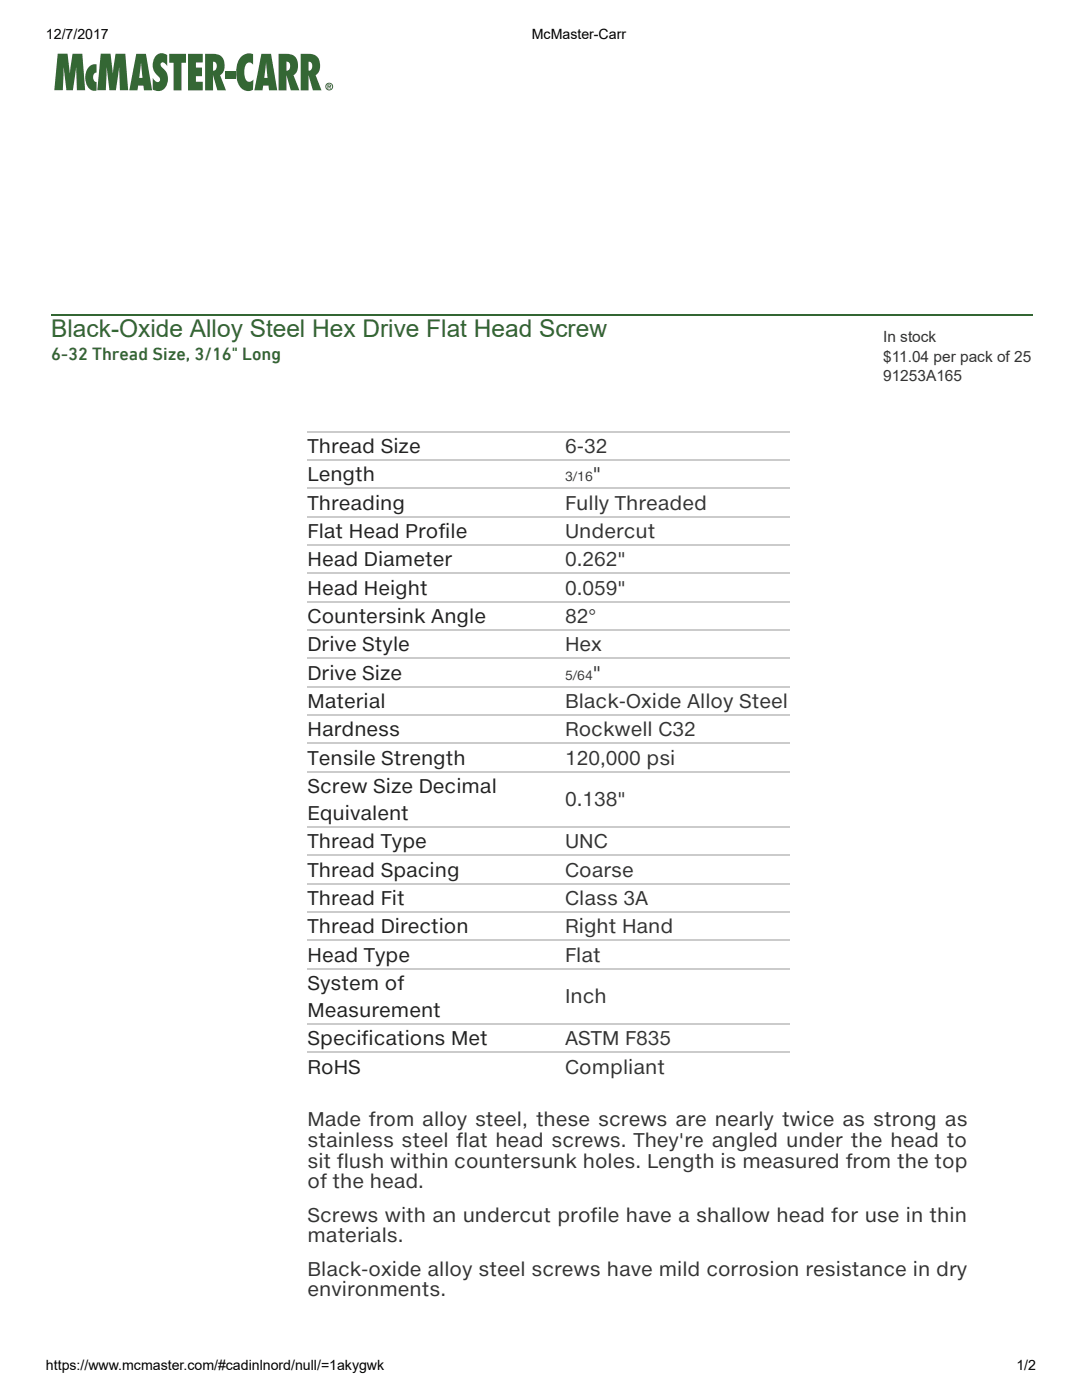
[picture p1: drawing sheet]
<svg xmlns="http://www.w3.org/2000/svg" width="216mm" height="279mm" viewBox="0 0 216 279" stroke-linecap="round" stroke-linejoin="round" font-family="sans-serif">
<defs><g id="words">
<text font-size="4.9" fill="#363" x="10.2" y="67.3">Black-Oxide Alloy Steel Hex Drive Flat Head Screw</text>
<g font-size="3.9" fill="#222">
<text x="61.4" y="90.4">Thread Size</text>
<text x="61.4" y="96">Length</text>
<text x="61.4" y="101.7">Threading</text>
<text x="61.4" y="107.4">Flat Head Profile</text>
<text x="61.4" y="113">Head Diameter</text>
<text x="61.4" y="118.7">Head Height</text>
<text x="61.4" y="124.3">Countersink Angle</text>
<text x="61.4" y="130">Drive Style</text>
<text x="61.4" y="135.6">Drive Size</text>
<text x="61.4" y="141.3">Material</text>
<text x="61.4" y="146.9">Hardness</text>
<text x="61.4" y="152.6">Tensile Strength</text>
<text x="61.4" y="158.2">Screw Size Decimal</text>
<text x="61.4" y="163.6">Equivalent</text>
<text x="61.4" y="169.3">Thread Type</text>
<text x="61.4" y="174.9">Thread Spacing</text>
<text x="61.4" y="180.6">Thread Fit</text>
<text x="61.4" y="186.2">Thread Direction</text>
<text x="61.4" y="191.9">Head Type</text>
<text x="61.4" y="197.5">System of</text>
<text x="61.4" y="202.9">Measurement</text>
<text x="61.4" y="208.6">Specifications Met</text>
<text x="61.4" y="214.2">RoHS</text>
</g>
<g font-size="3.9" fill="#333">
<text x="112.8" y="90.4">6-32</text>
<text x="112.8" y="101.7">Fully Threaded</text>
<text x="118.3" y="96">&quot;</text>
<text x="112.8" y="107.4">Undercut</text>
<text x="112.8" y="113">0.262&quot;</text>
<text x="112.8" y="118.7">0.059&quot;</text>
<text x="112.8" y="124.3">82°</text>
<text x="112.8" y="130">Hex</text>
<text x="118.3" y="135.6">&quot;</text>
<text x="112.8" y="141.3">Black-Oxide Alloy Steel</text>
<text x="112.8" y="146.9">Rockwell C32</text>
<text x="112.8" y="152.6">120,000 psi</text>
<text x="112.8" y="160.8">0.138&quot;</text>
<text x="112.8" y="169.3">UNC</text>
<text x="112.8" y="174.9">Coarse</text>
<text x="112.8" y="180.6">Class 3A</text>
<text x="112.8" y="186.2">Right Hand</text>
<text x="112.8" y="191.9">Flat</text>
<text x="112.8" y="200.1">Inch</text>
<text x="112.8" y="208.6">ASTM F835</text>
<text x="112.8" y="214.2">Compliant</text>
<text x="61.4" y="224.8">Made from alloy steel, these screws are nearly twice as strong as</text>
<text x="61.4" y="228.9">stainless steel flat head screws. They're angled under the head to</text>
<text x="61.4" y="233">sit flush within countersunk holes. Length is measured from the top</text>
<text x="61.4" y="237.1">of the head.</text>
<text x="61.4" y="243.8">Screws with an undercut profile have a shallow head for use in thin</text>
<text x="61.4" y="247.9">materials.</text>
<text x="61.4" y="254.6">Black-oxide alloy steel screws have mild corrosion resistance in dry</text>
<text x="61.4" y="258.7">environments.</text>
</g>
<text font-size="3.6" fill="#363" x="10.2" y="71.9">6-32 Thread Size, 3/16&quot; Long</text>
<g font-size="3.1" fill="#333">
<text x="176.2" y="68.3">In stock</text>
<text x="176.2" y="72.2">$11.04 per pack of 25</text>
<text x="176.2" y="76">91253A165</text>
</g>
<g font-size="2.8">
<text x="9.2" y="7.8">12/7/2017</text>
<text x="106.1" y="7.8">McMaster-Carr</text>
<text x="9.2" y="273.4">https://www.mcmaster.com/#cadinlnord/null/=1akygwk</text>
<text x="202.8" y="273.4">1/2</text>
</g>
<g font-size="2.6" fill="#333">
<text x="112.8" y="96">3/16</text>
<text x="112.8" y="135.6">5/64</text>
</g>
</g></defs>
<path d="M10.2 62.8h195.8" fill="none" stroke="#363" stroke-width=".26"/>
<g fill="none" stroke="#cbcbcb" stroke-width=".26">
<path d="M61.4 97.5h96.1M61.4 86.2h96.1M61.4 91.8h96.1M61.4 114.4h96.1M61.4 108.8h96.1M61.4 103.1h96.1M61.4 137h96.1M61.4 131.4h96.1M61.4 125.7h96.1M61.4 120.1h96.1M61.4 154h96.1M61.4 148.3h96.1"/>
<path d="M61.4 142.7h96.1M61.4 176.3h96.1M61.4 170.7h96.1M61.4 165h96.1M61.4 193.3h96.1M61.4 187.7h96.1M61.4 182h96.1M61.4 210h96.1M61.4 204.4h96.1"/>
</g>
<g fill="#fff">
<path d="M11.8 24.1h194.2v38.5h-194.2z"/>
<path d="M10.2 10.2h195.8v8.3h-195.8z"/>
</g>
<g fill="#346734">
<path d="M11.5 10.7h2l.4 3.9 .6-3.9h1.9l.6 7.3h-1.7l-.1-4.6-.7 4.6h-1.2l-.6-4.6-.2 4.6h-1.7z"/>
<path d="M17.7 13.4a1.63 1.63 0 0 1 1.6-.6v1.7a.98 .98 0 0 0-.7 .9 .98 .98 0 0 0 .7 1v1.7a1.92 1.92 0 0 1-2.2-2.1 3.4 3.4 0 0 1 .6-2.6z"/>
<path d="M20.1 10.7h2l.4 3.9 .6-3.9h1.9l.6 7.3h-1.7l-.1-4.6-.7 4.6h-1.3l-.5-4.6-.2 4.6h-1.7z"/>
<path d="M44.9 14.1h2.1v1.6h-2.1z"/>
<path d="M31.2 11.1a1.72 1.72 0 0 1 2.2-.1v2.2l-.2-.3a.7 .7 0 0 0-1.1-.3 1.3 1.3 0 0 0 .8 1.4 2.73 2.73 0 0 1-.7 4.1l-.8 .1-.9-.3v-2.3a.88 .88 0 0 0 1.4 .6v-.5l-.2-.4a2.89 2.89 0 0 1-.5-4.2z"/>
<path d="M33.8 10.7h3.3v1.8h-.9v5.5h-1.6v-5.5h-.8z"/>
<path d="M37.5 10.7h2.9v1.8h-1.3v1h1.2v1.7h-1.2v1.1h1.3v1.7h-2.9z"/>
<path d="M48.1 11.3a2.12 2.12 0 0 1 2.4-.5v2.1a.88 .88 0 0 0-1-.4 .88 .88 0 0 0-.6 .9l-.2 1a2.28 2.28 0 0 0 .6 1.8 .93 .93 0 0 0 1.3-.3l-.1 2a2.09 2.09 0 0 1-3.1-1.6 5.4 5.4 0 0 1 .7-5z"/>
<path d="M27.2 10.7h1.9l1.3 7.3h-1.7l-.1-.9h-1l-.2 .9h-1.6zM28.1 12.5l-.3 3h.6z"/>
<path d="M40.9 10.7a4.1 4.1 0 0 1 3.4 .7 2.57 2.57 0 0 1-.4 3.6l1.2 3h-1.7l-.9-3v3h-1.6zM42.5 12.3v1.8a.92 .92 0 0 0 .8-.9 .92 .92 0 0 0-.8-.9z"/>
<path d="M52.2 10.7h1.9l1.2 7.3h-1.6l-.1-.9h-1.1l-.1 .9h-1.6zM53.1 12.5l-.4 3h.7z"/>
<path d="M55.6 10.7a4.1 4.1 0 0 1 3.4 .7 2.57 2.57 0 0 1-.4 3.6l1.1 3h-1.7l-.9-3 .1 3h-1.6zM57.2 12.3v1.8a.92 .92 0 0 0 .7-.9 .92 .92 0 0 0-.7-.9z"/>
<path d="M60 10.7a4.1 4.1 0 0 1 3.4 .7 2.57 2.57 0 0 1-.4 3.6l1.1 3h-1.7l-.8-3v3h-1.6zM61.6 12.3v1.8a.92 .92 0 0 0 .7-.9 .92 .92 0 0 0-.7-.9z"/>
<path d="M64.9 17.3a.8 .8 0 0 1 1.6 0 .8 .8 0 0 1-1.6 0zM65.1 17.3a.6 .6 0 0 0 1.2 0 .6 .6 0 0 0-1.2 0zM65.3 16.9l.8 .1-.1 .3h-.1l.2 .4h-.3l-.1-.3h-.2v.3h-.2zM65.5 17v.2h.4l-.1-.2z"/>
</g>
<use href="#words"/>
</svg>
